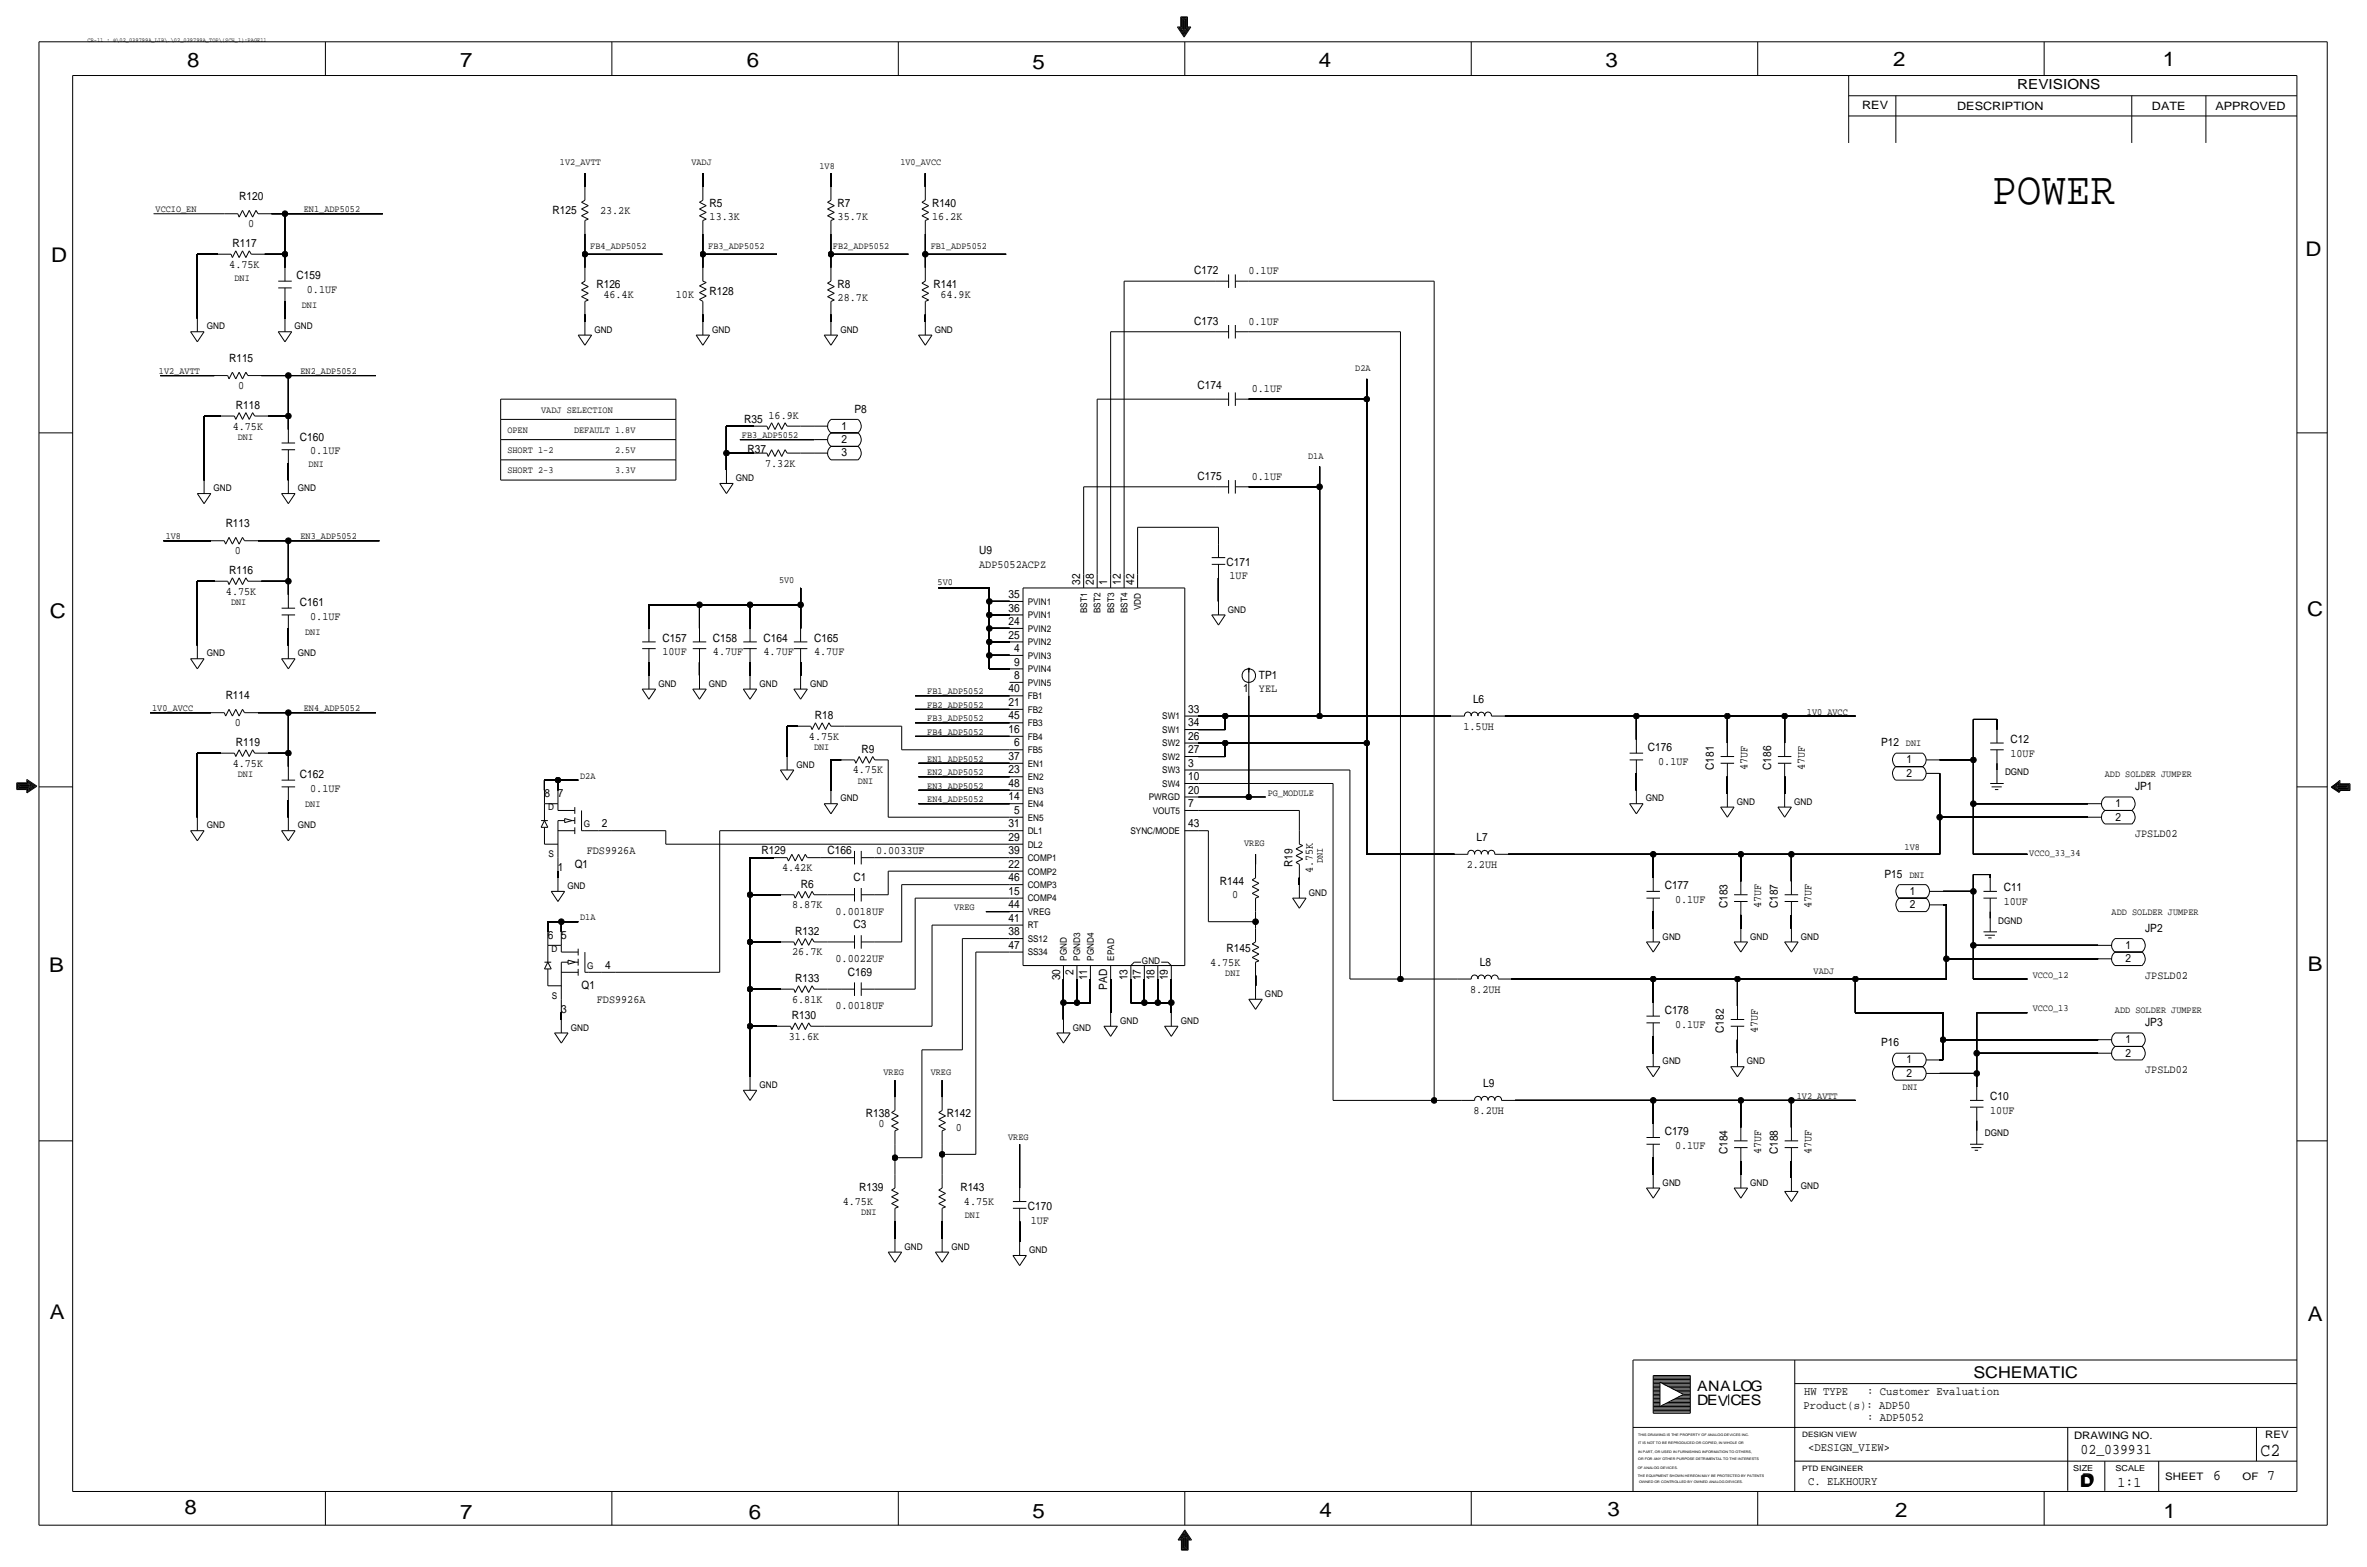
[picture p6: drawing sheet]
<svg xmlns="http://www.w3.org/2000/svg" width="892mm" height="590mm" viewBox="0 0 892 590" stroke-linecap="round" stroke-linejoin="round" font-family="sans-serif">
<defs><g id="words">
<text font-size="17.4" x="750.7" y="76.9">POWER</text>
<g font-size="7.6">
<text x="70.6" y="25.4">8</text>
<text x="173.4" y="25.4">7</text>
<text x="281.4" y="25.1">6</text>
<text x="389.1" y="26.2">5</text>
<text x="497" y="25.4">4</text>
<text x="605" y="25.1">3</text>
<text x="713.4" y="24.9">2</text>
<text x="815" y="24.9">1</text>
<text x="19.3" y="98.8">D</text>
<text x="868.9" y="96.5">D</text>
<text x="18.7" y="232.7">C</text>
<text x="869.4" y="232.2">C</text>
<text x="869.6" y="365.8">B</text>
<text x="18.5" y="366">B</text>
<text x="18.7" y="496.8">A</text>
<text x="869.6" y="497.6">A</text>
<text x="69.5" y="570.5">8</text>
<text x="173.4" y="572.3">7</text>
<text x="282.1" y="572.3">6</text>
<text x="389.1" y="571.8">5</text>
<text x="497.3" y="571.5">4</text>
<text x="605.7" y="571.2">3</text>
<text x="714.2" y="571.5">2</text>
<text x="815.3" y="572">1</text>
</g>
<text font-size="7" x="851.9" y="548.4">C2</text>
<g font-size="6.1">
<text x="743.7" y="518.9">SCHEMATIC</text>
<text x="783.8" y="560.3">D</text>
<text x="784.3" y="559.8">D</text>
</g>
<g font-size="5.6">
<text x="784" y="547.9">02_039931</text>
<text x="834.1" y="557.5">6</text>
<text x="854.4" y="557.5">7</text>
<text x="798" y="560.1">1:1</text>
</g>
<g font-size="5.4">
<text x="639.5" y="524.2">ANALOG</text>
<text x="639.5" y="529.3">DEVCES</text>
</g>
<text font-size="5.2" x="760.2" y="33.5">REVISIONS</text>
<g font-size="4.4">
<text x="679.9" y="525.5">HW TYPE</text>
<text x="703.6" y="525.5">: Customer Evaluation</text>
<text x="679.7" y="530.9">Product(s): ADP50</text>
<text x="703.6" y="535.2">: ADP5052</text>
<text x="681.4" y="546.6">&lt;DESIGN_VIEW&gt;</text>
<text x="681.4" y="559.3">C. ELKHOURY</text>
</g>
<g font-size="4.3">
<text x="701.8" y="41.1">REV</text>
<text x="737.6" y="41.4">DESCRIPTION</text>
<text x="811" y="41.4">DATE</text>
<text x="834.8" y="41.4">APPROVED</text>
<text x="90.1" y="75.4">R120</text>
<text x="267.4" y="78">R5</text>
<text x="315.7" y="78">R7</text>
<text x="351.2" y="78">R140</text>
<text x="208.2" y="80.5">R125</text>
<text x="226.1" y="80.5">23.2K</text>
<text x="267.4" y="83.1">13.3K</text>
<text x="315.7" y="83.1">35.7K</text>
<text x="351.2" y="83.1">16.2K</text>
<text x="93.5" y="85.6">0</text>
<text x="87.6" y="93.2">R117</text>
<text x="86.4" y="100.8">4.75K</text>
<text x="111.7" y="105.2">C159</text>
<text x="450" y="103.4">C172</text>
<text x="470.5" y="103.4">0.1UF</text>
<text x="115.6" y="110.2">0.1UF</text>
<text x="224.7" y="108.5">R126</text>
<text x="227.4" y="112.3">46.4K</text>
<text x="254.7" y="112.3">10K</text>
<text x="267.4" y="111">R128</text>
<text x="315.7" y="113.5">28.7K</text>
<text x="315.7" y="108.5">R8</text>
<text x="351.7" y="108.5">R141</text>
<text x="354.4" y="112.3">64.9K</text>
<text x="450" y="122.4">C173</text>
<text x="470.5" y="122.4">0.1UF</text>
<text x="86.3" y="136.4">R115</text>
<text x="89.7" y="146.6">0</text>
<text x="451.3" y="146.6">C174</text>
<text x="471.7" y="147.8">0.1UF</text>
<text x="88.9" y="154.2">R118</text>
<text x="322" y="155.4">P8</text>
<text x="87.7" y="161.8">4.75K</text>
<text x="280.4" y="159.3">R35</text>
<text x="289.6" y="158">16.9K</text>
<text x="317.1" y="161.8">1</text>
<text x="113" y="166.1">C160</text>
<text x="317.1" y="166.9">2</text>
<text x="116.9" y="171.2">0.1UF</text>
<text x="281.7" y="170.7">R37</text>
<text x="317.1" y="172">3</text>
<text x="288.3" y="175.8">7.32K</text>
<text x="451.3" y="180.8">C175</text>
<text x="471.7" y="180.8">0.1UF</text>
<text x="85" y="198.6">R113</text>
<text x="88.5" y="208.8">0</text>
<text x="369" y="208.8">U9</text>
<text x="369" y="213.9">ADP5052ACPZ</text>
<text x="462.2" y="213.1">C171</text>
<text x="86.3" y="216.4">R116</text>
<text x="407.1" y="220.2" transform="rotate(-90 407.1 220.2)">32</text>
<text x="412.2" y="220.2" transform="rotate(-90 412.2 220.2)">28</text>
<text x="417.3" y="220.2" transform="rotate(-90 417.3 220.2)">1</text>
<text x="422.4" y="220.2" transform="rotate(-90 422.4 220.2)">12</text>
<text x="427.4" y="220.2" transform="rotate(-90 427.4 220.2)">42</text>
<text x="463.4" y="218.2">1UF</text>
<text x="85.1" y="224">4.75K</text>
<text x="380" y="225.3">35</text>
<text x="113" y="228.3">C161</text>
<text x="116.9" y="233.4">0.1UF</text>
<text x="380" y="230.4">36</text>
<text x="380" y="235.5">24</text>
<text x="249.6" y="241.8">C157</text>
<text x="268.7" y="241.8">C158</text>
<text x="287.7" y="241.8">C164</text>
<text x="306.8" y="241.8">C165</text>
<text x="380" y="240.5">25</text>
<text x="382.1" y="245.6">4</text>
<text x="249.6" y="246.9">10UF</text>
<text x="268.7" y="246.9">4.7UF</text>
<text x="287.7" y="246.9">4.7UF</text>
<text x="306.8" y="246.9">4.7UF</text>
<text x="382.1" y="250.7">9</text>
<text x="382.1" y="255.8">8</text>
<text x="474.4" y="255.8">TP1</text>
<text x="85" y="263.4">R114</text>
<text x="380" y="260.9">40</text>
<text x="468.4" y="260.9">1</text>
<text x="474.4" y="260.9">YEL</text>
<text x="380" y="265.9">21</text>
<text x="447.8" y="268.5">33</text>
<text x="555.1" y="264.7">L6</text>
<text x="88.5" y="273.6">0</text>
<text x="307.1" y="271">R18</text>
<text x="380" y="271">45</text>
<text x="447.8" y="273.6">34</text>
<text x="551.5" y="274.8">1.5UH</text>
<text x="88.9" y="281.2">R119</text>
<text x="304.9" y="278.6">4.75K</text>
<text x="380" y="276.1">16</text>
<text x="382.1" y="281.2">6</text>
<text x="447.8" y="278.6">26</text>
<text x="708.9" y="281.2">P12</text>
<text x="757.6" y="279.9">C12</text>
<text x="324.7" y="283.7">R9</text>
<text x="380" y="286.3">37</text>
<text x="447.8" y="283.7">27</text>
<text x="621" y="283">C176</text>
<text x="718.5" y="287.5">1</text>
<text x="757.6" y="285">10UF</text>
<text x="87.7" y="288.8">4.75K</text>
<text x="113" y="293.1">C162</text>
<text x="321.4" y="291.3">4.75K</text>
<text x="380" y="291.3">23</text>
<text x="447.8" y="288.8">3</text>
<text x="447.8" y="293.9">10</text>
<text x="624.9" y="288">0.1UF</text>
<text x="645.9" y="290.1" transform="rotate(-90 645.9 290.1)">C181</text>
<text x="658.6" y="290.1" transform="rotate(-90 658.6 290.1)">47UF</text>
<text x="667.5" y="290.1" transform="rotate(-90 667.5 290.1)">C186</text>
<text x="680.2" y="290.1" transform="rotate(-90 680.2 290.1)">47UF</text>
<text x="718.5" y="292.6">2</text>
<text x="116.9" y="298.2">0.1UF</text>
<text x="380" y="296.4">48</text>
<text x="447.8" y="299">20</text>
<text x="804.6" y="297.7">JP1</text>
<text x="205.2" y="300.2">8 7</text>
<text x="380" y="301.5">14</text>
<text x="447.8" y="304">7</text>
<text x="797.2" y="304">1</text>
<text x="226.8" y="311.7">2</text>
<text x="380" y="311.7">31</text>
<text x="382.1" y="306.6">5</text>
<text x="447.8" y="311.7">43</text>
<text x="797.2" y="309.1">2</text>
<text x="380" y="316.7">29</text>
<text x="556.4" y="316.7">L7</text>
<text x="804.6" y="315.5">JPSLD02</text>
<text x="221.1" y="321.8">FDS9926A</text>
<text x="287" y="321.8">R129</text>
<text x="311.9" y="321.8">C166</text>
<text x="330.1" y="321.8">0.0033UF</text>
<text x="380" y="321.8">39</text>
<text x="210.3" y="328.2">1</text>
<text x="216.6" y="326.9">Q1</text>
<text x="294.7" y="328.2">4.42K</text>
<text x="380" y="326.9">22</text>
<text x="487.1" y="326.6" transform="rotate(-90 487.1 326.6)">R19</text>
<text x="494.7" y="328.8" transform="rotate(-90 494.7 328.8)">4.75K</text>
<text x="552.8" y="326.9">2.2UH</text>
<text x="301.8" y="334.5">R6</text>
<text x="321.6" y="332">C1</text>
<text x="380" y="332">46</text>
<text x="459.7" y="333.2">R144</text>
<text x="627.3" y="335">C177</text>
<text x="710.2" y="330.7">P15</text>
<text x="755.1" y="335.8">C11</text>
<text x="380" y="337.1">15</text>
<text x="464.4" y="338.3">0</text>
<text x="631.2" y="340.1">0.1UF</text>
<text x="719.7" y="337.1">1</text>
<text x="755.1" y="340.9">10UF</text>
<text x="298.5" y="342.1">8.87K</text>
<text x="314.9" y="344.7">0.0018UF</text>
<text x="380" y="347.2">41</text>
<text x="380" y="342.1">44</text>
<text x="651" y="342.1" transform="rotate(-90 651 342.1)">C183</text>
<text x="663.7" y="342.2" transform="rotate(-90 663.7 342.2)">47UF</text>
<text x="670" y="342.1" transform="rotate(-90 670 342.1)">C187</text>
<text x="682.7" y="342.2" transform="rotate(-90 682.7 342.2)">47UF</text>
<text x="719.7" y="342.1">2</text>
<text x="206.5" y="353.6">6 5</text>
<text x="299.7" y="352.3">R132</text>
<text x="321.6" y="349.8">C3</text>
<text x="380" y="352.3">38</text>
<text x="808.4" y="351">JP2</text>
<text x="298.5" y="359.9">26.7K</text>
<text x="380" y="357.4">47</text>
<text x="462.2" y="358.6">R145</text>
<text x="801" y="357.4">1</text>
<text x="228" y="365">4</text>
<text x="314.9" y="362.5">0.0022UF</text>
<text x="456" y="363.7">4.75K</text>
<text x="557.6" y="363.7">L8</text>
<text x="801" y="362.5">2</text>
<text x="299.7" y="370.1">R133</text>
<text x="319.5" y="367.5">C169</text>
<text x="399.5" y="369.2" transform="rotate(-90 399.5 369.2)">30</text>
<text x="404.6" y="367.1" transform="rotate(-90 404.6 367.1)">2</text>
<text x="409.7" y="369.2" transform="rotate(-90 409.7 369.2)">11</text>
<text x="424.9" y="369.2" transform="rotate(-90 424.9 369.2)">13</text>
<text x="430" y="369.2" transform="rotate(-90 430 369.2)">17</text>
<text x="435.1" y="369.2" transform="rotate(-90 435.1 369.2)">18</text>
<text x="440.1" y="369.2" transform="rotate(-90 440.1 369.2)">19</text>
<text x="808.4" y="368.8">JPSLD02</text>
<text x="219.1" y="372.6">Q1</text>
<text x="224.9" y="377.7">FDS9926A</text>
<text x="298.5" y="377.7">6.81K</text>
<text x="417.3" y="372.9" transform="rotate(-90 417.3 372.9)">PAD</text>
<text x="554" y="373.9">8.2UH</text>
<text x="211.5" y="381.5">3</text>
<text x="314.9" y="380.2">0.0018UF</text>
<text x="627.3" y="382">C178</text>
<text x="298.4" y="384">R130</text>
<text x="631.2" y="387.1">0.1UF</text>
<text x="649.7" y="389.1" transform="rotate(-90 649.7 389.1)">C182</text>
<text x="662.4" y="389.1" transform="rotate(-90 662.4 389.1)">47UF</text>
<text x="808.4" y="386.6">JP3</text>
<text x="297.2" y="391.7">31.6K</text>
<text x="708.9" y="394.2">P16</text>
<text x="801" y="392.9">1</text>
<text x="718.5" y="400.6">1</text>
<text x="801" y="398">2</text>
<text x="718.5" y="405.6">2</text>
<text x="808.4" y="404.4">JPSLD02</text>
<text x="558.9" y="409.4">L9</text>
<text x="555.3" y="419.6">8.2UH</text>
<text x="750" y="419.6">10UF</text>
<text x="750" y="414.5">C10</text>
<text x="326.3" y="420.9">R138</text>
<text x="331" y="424.7">0</text>
<text x="356.8" y="420.9">R142</text>
<text x="360.2" y="426">0</text>
<text x="627.3" y="427.7">C179</text>
<text x="631.2" y="432.8">0.1UF</text>
<text x="651" y="434.8" transform="rotate(-90 651 434.8)">C184</text>
<text x="663.7" y="434.9" transform="rotate(-90 663.7 434.9)">47UF</text>
<text x="670" y="434.8" transform="rotate(-90 670 434.8)">C188</text>
<text x="682.7" y="434.9" transform="rotate(-90 682.7 434.9)">47UF</text>
<text x="323.8" y="448.8">R139</text>
<text x="361.9" y="448.8">R143</text>
<text x="317.6" y="453.9">4.75K</text>
<text x="363.3" y="453.9">4.75K</text>
<text x="387.3" y="455.9">C170</text>
<text x="388.4" y="461">1UF</text>
</g>
<g font-size="3.9">
<text x="781.6" y="542.1">DRAWING NO.</text>
<text x="853.6" y="541.8">REV</text>
<text x="816" y="557.4">SHEET</text>
<text x="845.1" y="557.5">OF</text>
</g>
<g font-size="3.6">
<text x="211" y="62.2">1V2_AVTT</text>
<text x="260.6" y="62.2">VADJ</text>
<text x="308.8" y="63.5">1V8</text>
<text x="339.3" y="62.2">1V0_AVCC</text>
<text x="58.6" y="80">VCCIO_EN</text>
<text x="114.5" y="80">EN1_ADP5052</text>
<text x="222.5" y="94">FB4_ADP5052</text>
<text x="266.9" y="94">FB3_ADP5052</text>
<text x="313.9" y="94">FB2_ADP5052</text>
<text x="350.7" y="94">FB1_ADP5052</text>
<text x="88.3" y="105.9">DNI</text>
<text x="113.7" y="116.1">DNI</text>
<text x="59.9" y="141">1V2_AVTT</text>
<text x="113.2" y="141">EN2_ADP5052</text>
<text x="510.7" y="139.7">D2A</text>
<text x="203.9" y="155.4">VADJ SELECTION</text>
<text x="89.6" y="165.6">DNI</text>
<text x="191.2" y="163.1">OPEN</text>
<text x="216.3" y="163.1">DEFAULT 1.8V</text>
<text x="279.6" y="165.1">FB3_ADP5052</text>
<text x="191.2" y="170.7">SHORT 1-2</text>
<text x="231.8" y="170.7">2.5V</text>
<text x="493" y="172.7">D1A</text>
<text x="116.3" y="175.8">DNI</text>
<text x="191.2" y="178.3">SHORT 2-3</text>
<text x="231.8" y="178.3">3.3V</text>
<text x="62.4" y="203.2">1V8</text>
<text x="113.2" y="203.2">EN3_ADP5052</text>
<text x="293.6" y="219.7">5V0</text>
<text x="353.3" y="220.2">5V0</text>
<text x="87.1" y="227.8">DNI</text>
<text x="115" y="239.3">DNI</text>
<text x="349.5" y="261.6">FB1_ADP5052</text>
<text x="57.4" y="268">1V0_AVCC</text>
<text x="114.5" y="268">EN4_ADP5052</text>
<text x="349.5" y="266.7">FB2_ADP5052</text>
<text x="680.9" y="269.2">1V0_AVCC</text>
<text x="349.5" y="271.8">FB3_ADP5052</text>
<text x="349.5" y="276.9">FB4_ADP5052</text>
<text x="718.3" y="281.2">DNI</text>
<text x="306.8" y="282.4">DNI</text>
<text x="349.5" y="287">EN1_ADP5052</text>
<text x="89.6" y="292.6">DNI</text>
<text x="218.6" y="293.4">D2A</text>
<text x="349.5" y="292.1">EN2_ADP5052</text>
<text x="793.2" y="292.6">ADD SOLDER JUMPER</text>
<text x="323.3" y="295.1">DNI</text>
<text x="349.5" y="297.2">EN3_ADP5052</text>
<text x="477.7" y="299.7">PG_MODULE</text>
<text x="115" y="304">DNI</text>
<text x="349.5" y="302.3">EN4_ADP5052</text>
<text x="468.8" y="318.8">VREG</text>
<text x="717.8" y="320">1V8</text>
<text x="764.7" y="322.6">VCCO_33_34</text>
<text x="498.6" y="325.1" transform="rotate(-90 498.6 325.1)">DNI</text>
<text x="719.5" y="330.7">DNI</text>
<text x="218.6" y="346.7">D1A</text>
<text x="359.6" y="342.9">VREG</text>
<text x="795.7" y="344.7">ADD SOLDER JUMPER</text>
<text x="461.7" y="367.5">DNI</text>
<text x="683.5" y="367">VADJ</text>
<text x="766" y="368.3">VCCO_12</text>
<text x="766" y="381">VCCO_13</text>
<text x="797" y="381.5">ADD SOLDER JUMPER</text>
<text x="332.9" y="405.1">VREG</text>
<text x="350.7" y="405.1">VREG</text>
<text x="717" y="410.7">DNI</text>
<text x="677.1" y="414">1V2_AVTT</text>
<text x="379.9" y="429.3">VREG</text>
<text x="324.6" y="457.7">DNI</text>
<text x="363.6" y="459">DNI</text>
</g>
<g font-size="3.5">
<text x="77.9" y="124.1">GND</text>
<text x="110.9" y="124.1">GND</text>
<text x="224" y="125.4">GND</text>
<text x="268.4" y="125.4">GND</text>
<text x="316.7" y="125.4">GND</text>
<text x="352.2" y="125.4">GND</text>
<text x="80.5" y="185.1">GND</text>
<text x="112.2" y="185.1">GND</text>
<text x="277.3" y="181.3">GND</text>
<text x="387.3" y="227.8">PVIN1</text>
<text x="387.3" y="232.9">PVIN1</text>
<text x="409.7" y="231" transform="rotate(-90 409.7 231)">BST1</text>
<text x="414.7" y="231" transform="rotate(-90 414.7 231)">BST2</text>
<text x="419.8" y="231" transform="rotate(-90 419.8 231)">BST3</text>
<text x="424.9" y="231" transform="rotate(-90 424.9 231)">BST4</text>
<text x="430" y="229.8" transform="rotate(-90 430 229.8)">VDD</text>
<text x="462.7" y="230.8">GND</text>
<text x="387.3" y="238">PVIN2</text>
<text x="387.3" y="243.1">PVIN2</text>
<text x="77.9" y="247.3">GND</text>
<text x="112.2" y="247.3">GND</text>
<text x="387.3" y="248.2">PVIN3</text>
<text x="387.3" y="253.2">PVIN4</text>
<text x="248.1" y="258.7">GND</text>
<text x="267.2" y="258.7">GND</text>
<text x="286.2" y="258.7">GND</text>
<text x="305.3" y="258.7">GND</text>
<text x="387.3" y="258.3">PVIN5</text>
<text x="387.3" y="263.4">FB1</text>
<text x="387.3" y="268.5">FB2</text>
<text x="387.3" y="273.6">FB3</text>
<text x="438" y="271">SW1</text>
<text x="387.3" y="278.6">FB4</text>
<text x="438" y="281.2">SW2</text>
<text x="438" y="276.1">SW1</text>
<text x="387.3" y="283.7">FB5</text>
<text x="438" y="286.3">SW2</text>
<text x="300.2" y="289.2">GND</text>
<text x="387.3" y="293.9">EN2</text>
<text x="387.3" y="288.8">EN1</text>
<text x="438" y="291.3">SW3</text>
<text x="755.6" y="292.1">DGND</text>
<text x="387.3" y="299">EN3</text>
<text x="438" y="296.4">SW4</text>
<text x="206.6" y="305.3">D</text>
<text x="316.7" y="301.9">GND</text>
<text x="387.3" y="304">EN4</text>
<text x="432.9" y="301.5">PWRGD</text>
<text x="620.2" y="301.9">GND</text>
<text x="654.5" y="303.2">GND</text>
<text x="676.1" y="303.2">GND</text>
<text x="220" y="311.7">G</text>
<text x="387.3" y="309.1">EN5</text>
<text x="434.4" y="306.6">VOUT5</text>
<text x="77.9" y="312.1">GND</text>
<text x="112.2" y="312.1">GND</text>
<text x="387.3" y="314.2">DL1</text>
<text x="426" y="314.2">SYNC/MODE</text>
<text x="206.7" y="322.8">S</text>
<text x="387.3" y="319.3">DL2</text>
<text x="387.3" y="329.4">COMP2</text>
<text x="387.3" y="324.4">COMP1</text>
<text x="213.8" y="334.9">GND</text>
<text x="387.3" y="334.5">COMP3</text>
<text x="387.3" y="339.6">COMP4</text>
<text x="493.2" y="337.5">GND</text>
<text x="387.3" y="344.7">VREG</text>
<text x="753.1" y="348">DGND</text>
<text x="387.3" y="349.8">RT</text>
<text x="626.6" y="354">GND</text>
<text x="659.6" y="354">GND</text>
<text x="678.6" y="354">GND</text>
<text x="207.9" y="358.6">D</text>
<text x="387.3" y="359.9">SS34</text>
<text x="387.3" y="354.8">SS12</text>
<text x="221.3" y="365">G</text>
<text x="402" y="361.9" transform="rotate(-90 402 361.9)">PGND</text>
<text x="407.1" y="361.9" transform="rotate(-90 407.1 361.9)">PGND3</text>
<text x="412.2" y="362" transform="rotate(-90 412.2 362)">PGND4</text>
<text x="419.8" y="361.9" transform="rotate(-90 419.8 361.9)">EPAD</text>
<text x="430.4" y="363.2">GND</text>
<text x="208" y="376.2">S</text>
<text x="476.7" y="375.6">GND</text>
<text x="215.1" y="388.3">GND</text>
<text x="404.3" y="388.3">GND</text>
<text x="422.1" y="385.7">GND</text>
<text x="445" y="385.7">GND</text>
<text x="626.6" y="401">GND</text>
<text x="658.3" y="401">GND</text>
<text x="286.2" y="409.9">GND</text>
<text x="748" y="428">DGND</text>
<text x="626.6" y="446.7">GND</text>
<text x="659.6" y="446.7">GND</text>
<text x="678.6" y="448">GND</text>
<text x="340.8" y="470.8">GND</text>
<text x="358.6" y="470.8">GND</text>
<text x="387.8" y="472.1">GND</text>
</g>
<g font-size="3.1">
<text x="781.3" y="554">SIZE</text>
<text x="797.3" y="554">SCALE</text>
</g>
<g font-size="2.8">
<text x="679.1" y="541.3">DESIGN VIEW</text>
<text x="679.1" y="554">PTD ENGINEER</text>
</g>
<text font-size="2.3" x="33" y="15.7">CR-11 : @\02_039799A_LIB\.\02_039799A_TOP\(SCH_1):PAGE11</text>
<g font-size="1.3">
<text x="617.3" y="541.1">THIS DRAWING IS THE PROPERTY OF ANALOG DEVICES INC.</text>
<text x="617.3" y="543.9">IT IS NOT TO BE REPRODUCED OR COPIED, IN WHOLE OR</text>
<text x="617.3" y="547.2">IN PART, OR USED IN FURNISHING INFORMATION TO OTHERS,</text>
<text x="617.3" y="550">OR FOR ANY OTHER PURPOSE DETRIMENTAL TO THE INTERESTS</text>
<text x="617.2" y="556.3">THE EQUIPMENT SHOWN HEREON MAY BE PROTECTED BY PATENTS</text>
<text x="617.2" y="553.2">OF ANALOG DEVICES.</text>
<text x="617.7" y="558.8">OWNED OR CONTROLLED BY OWNED ANALOG DEVICES.</text>
</g>
</g></defs>
<!-- layer: Nets -->
<g fill="none" stroke="#000" stroke-width=".38">
<path d="M220.4 65.3v5.1zM264.9 65.3v5.1zM313.1 65.3v5.1zM348.7 65.3v5.1zM57.9 80.5h26.6zM74.4 95.8v24.1zM74.4 95.8h7.6zM99.8 95.8h7.6zM102.3 80.5h5.1zM107.4 95.8v5zM107.4 80.5v15.3zM107.4 80.5h36.8z"/>
<path d="M220.4 95.8v5zM220.4 88.1v7.7zM220.4 95.8h29.2zM264.9 95.8v5zM264.9 88.1v7.7zM264.9 95.8h27.9zM313.1 95.8v5zM313.1 88.1v7.7zM313.1 95.8h29.2zM348.7 95.8v5zM348.7 88.1v7.7zM348.7 95.8h30.5z"/>
<path d="M107.4 113.5v6.4zM220.4 118.6v2.6zM264.9 118.6v2.6zM313.1 118.6v2.6zM348.7 118.6v2.6zM423.6 105.9v110.5zM423.6 105.9h34.3zM470.6 105.9h69.9zM540.5 105.9v308.6zM418.5 125v91.4zM418.5 125h39.4zM470.6 125h57.2z"/>
<path d="M527.8 125v243.8zM60.4 141.5h20.3zM76.9 156.7v24.1zM76.9 156.7h6.4zM98.5 141.5h10.2zM101 156.7h7.7zM108.7 156.7v5.1zM108.7 141.5v15.2zM108.7 141.5h33zM188.7 158v7.6zM188.7 150.4v7.6zM188.7 150.4h66z"/>
<path d="M188.7 158h66zM254.7 158v7.6zM254.7 150.4v7.6zM413.5 150.4v66zM413.5 150.4h44.4zM470.6 150.4h44.5zM515.1 150.4v129.5zM515.1 142.7v7.7zM108.7 174.5v6.3zM188.7 173.2v7.6zM188.7 165.6v7.6zM188.7 173.2h66z"/>
<path d="M188.7 165.6h66zM254.7 173.2v7.6zM254.7 165.6v7.6zM273.8 170.7v6.3zM273.8 170.7h10.1zM273.8 160.5v10.2zM273.8 160.5h10.1zM278.8 165.6h28zM301.7 160.5h5.1zM301.7 170.7h5.1zM497.3 175.8v7.6zM188.7 180.8h66z"/>
<path d="M408.4 183.4v33zM408.4 183.4h49.5zM428.7 198.6v17.8zM428.7 198.6h30.5zM459.2 198.6v6.4zM470.6 183.4h26.7zM497.3 183.4v86.3zM61.7 203.7h17.8zM74.4 218.9v24.2zM74.4 218.9h6.3zM97.2 203.7h11.5zM98.5 218.9h10.2z"/>
<path d="M108.7 218.9v5.1zM108.7 203.7v15.2zM108.7 203.7h34.3zM459.2 217.7v8.9zM108.7 236.7v6.4zM244.6 227.8v8.9zM244.6 227.8h19zM263.6 227.8v8.9zM263.6 227.8h19.1zM282.7 227.8v8.9zM282.7 227.8h19zM301.7 227.8v8.9z"/>
<path d="M301.7 221.5v6.3zM353.8 221.5h19zM372.8 236.7v5.1zM372.8 236.7h7.6zM372.8 231.6v5.1zM372.8 231.6h7.6zM372.8 226.6v5zM372.8 226.6h7.6zM372.8 221.5v5.1zM244.6 249.4v5.1zM263.6 249.4v5.1zM282.7 249.4v5.1z"/>
<path d="M301.7 249.4v5.1zM372.8 252h7.6zM372.8 246.9v5.1zM372.8 246.9h7.6zM372.8 241.8v5.1zM372.8 241.8h7.6zM56.6 268.5h22.9zM97.2 268.5h11.5zM108.7 268.5v15.2zM108.7 268.5h33zM296.6 273.6v11.4zM296.6 273.6h3.8z"/>
<path d="M318.2 273.6h21.6zM339.8 273.6v8.8zM344.9 267.2h35.5zM344.9 272.3h35.5zM344.9 262.1h35.5zM344.9 277.4h35.5zM451.6 279.9h10.1zM451.6 274.8h10.1zM451.6 269.7h10.1zM461.7 279.9v5.1zM461.7 279.9h53.4zM461.7 269.7v5.1z"/>
<path d="M461.7 269.7h35.6zM470.6 262.1v38.1zM497.3 269.7h49.5zM515.1 279.9v41.9zM567.1 269.7h49.6zM616.7 269.7v8.9zM616.7 269.7h34.3zM651 269.7v10.2zM651 269.7h21.5zM672.5 269.7v10.2zM672.5 269.7h26.7zM743.7 271h8.9z"/>
<path d="M743.7 271v15.3zM752.6 271v3.8zM74.4 283.7v24.1zM74.4 283.7h8.9zM101 283.7h7.7zM108.7 283.7v5.1zM205.2 293.9v3.8zM205.2 293.9h5.1zM210.3 293.9h7.6zM210.3 293.9v3.8zM313.1 286.3v11.4zM313.1 286.3h3.8z"/>
<path d="M334.7 286.3v21.5zM339.8 282.4h40.6zM346.2 287.5h34.2zM346.2 297.7h34.2zM346.2 292.6h34.2zM451.6 290.1h57.1zM451.6 285h10.1zM451.6 295.1h50.8zM502.4 295.1v119.4zM508.7 290.1v78.7zM616.7 291.3v6.4zM651 292.6v6.4z"/>
<path d="M672.5 292.6v6.4zM731 286.3h12.7zM731 291.3v16.5zM743.7 286.3v16.5zM752.6 287.5v2.6zM108.7 301.5v6.3zM230.6 312.9h20.3zM250.9 312.9v5.1zM250.9 318h129.5zM271.2 312.9v53.4zM271.2 312.9h109.2zM334.7 307.8h45.7z"/>
<path d="M346.2 302.8h34.2zM451.6 305.3h38.1zM451.6 312.9h3.8zM451.6 300.2h19zM455.4 312.9v34.3zM470.6 300.2h6.4zM489.7 305.3v7.6zM731 307.8h55.8zM731 307.8v14zM743.7 302.8h43.1zM743.7 302.8v19zM210.3 328.2v2.5z"/>
<path d="M282.7 323.1h8.8zM282.7 323.1v14zM282.7 337.1h11.4zM282.7 337.1v17.7zM309.3 323.1h7.6zM311.9 337.1h5zM329.6 323.1h50.8zM329.6 337.1h5.1zM334.7 328.2v8.9zM334.7 328.2h45.7zM339.8 333.2v21.6zM339.8 333.2h40.6z"/>
<path d="M344.9 338.3v34.3zM344.9 338.3h35.5zM473.2 321.8v3.8zM489.7 330.7v2.5zM515.1 321.8h33zM568.4 321.8h54.6zM623 321.8v8.9zM623 321.8h33zM656 321.8v10.2zM656 321.8h19.1zM675.1 321.8v10.2zM675.1 321.8h55.9z"/>
<path d="M732.2 335.8h11.5zM743.7 329.4h6.3zM743.7 329.4v6.4zM743.7 335.8v20.3zM743.7 321.8h20.3zM750 329.4v1.3zM206.5 347.2v3.8zM206.5 347.2h5zM211.5 347.2h6.4zM211.5 347.2v3.8zM282.7 354.8h11.4zM282.7 354.8v17.8z"/>
<path d="M311.9 354.8h5zM329.6 354.8h10.2zM351.2 348.5v38.1zM351.2 348.5h29.2zM362.7 353.6v41.9zM362.7 353.6h17.7zM367.7 358.6v76.2zM367.7 358.6h12.7zM371.6 343.4h8.8zM455.4 347.2h17.8zM473.2 347.2v2.6zM473.2 343.4v3.8z"/>
<path d="M623 343.4v6.4zM656 344.7v5.1zM675.1 344.7v5.1zM732.2 340.9h1.3zM733.5 340.9v20.3zM743.7 356.1v12.7zM743.7 356.1h47zM750 343.4v2.5zM231.9 366.3h39.3zM282.7 372.6v14zM282.7 372.6h11.4zM311.9 372.6h5z"/>
<path d="M329.6 372.6h15.3zM400.8 377.7v6.3zM400.8 368.8v8.9zM400.8 377.7h5zM405.8 377.7h5.1zM405.8 368.8v8.9zM410.9 368.8v8.9zM418.5 368.8v12.7zM426.2 368.8v8.9zM426.2 377.7h5zM431.2 368.8v8.9zM431.2 377.7h5.1z"/>
<path d="M436.3 377.7h5.1zM436.3 368.8v8.9zM441.4 377.7v3.8zM441.4 368.8v8.9zM473.2 367.5v3.8zM508.7 368.8h19.1zM527.8 368.8h21.6zM569.7 368.8h53.3zM623 368.8v8.9zM623 368.8h31.8zM654.8 368.8v10.2zM654.8 368.8h44.4z"/>
<path d="M699.2 368.8v12.7zM699.2 368.8h34.3zM733.5 361.2h57.2zM733.5 361.2v7.6zM743.7 368.8h20.3zM211.5 381.5v2.5zM282.7 386.6v19zM282.7 386.6h10.1zM310.6 386.6h40.6zM347.4 395.5v40.6zM347.4 395.5h15.3zM623 390.4v6.3z"/>
<path d="M654.8 391.7v5zM699.2 381.5h33zM731 399.3h1.2zM732.2 391.7v7.6zM732.2 391.7h58.5zM732.2 381.5v10.2zM744.9 396.7v7.7zM744.9 396.7h45.8zM744.9 381.5v15.2zM744.9 381.5h19.1zM337.3 406.9v6.4zM355 406.9v6.4z"/>
<path d="M502.4 414.5h38.1zM540.5 414.5h10.1zM570.9 414.5h52.1zM623 414.5v8.9zM623 414.5h33zM656 414.5v10.2zM656 414.5h19.1zM675.1 414.5v10.2zM675.1 414.5h24.1zM731 404.4h13.9zM744.9 404.4v5zM337.3 436.1v6.4z"/>
<path d="M337.3 431v5.1zM337.3 436.1h10.1zM355 434.8v7.7zM355 431v3.8zM355 434.8h12.7zM384.3 431v16.5zM623 436.1v6.4zM656 437.4v5.1zM675.1 437.4v6.3zM744.9 422.1v3.9zM337.3 460.2v6.4zM355 460.2v6.4z"/>
<path d="M384.3 460.2v7.7z"/>
</g>
<g fill="#000" stroke="#000" stroke-width=".38">
<circle cx="107.4" cy="95.8" r="1.07"/>
<circle cx="107.4" cy="80.5" r="1.07"/>
<circle cx="220.4" cy="95.8" r="1.07"/>
<circle cx="264.9" cy="95.8" r="1.07"/>
<circle cx="313.1" cy="95.8" r="1.07"/>
<circle cx="348.7" cy="95.8" r="1.07"/>
<circle cx="108.7" cy="156.7" r="1.07"/>
<circle cx="108.7" cy="141.5" r="1.07"/>
<circle cx="515.1" cy="150.4" r="1.07"/>
<circle cx="273.8" cy="170.7" r="1.07"/>
<circle cx="497.3" cy="183.4" r="1.07"/>
<circle cx="108.7" cy="218.9" r="1.07"/>
<circle cx="108.7" cy="203.7" r="1.07"/>
<circle cx="263.6" cy="227.8" r="1.07"/>
<circle cx="282.7" cy="227.8" r="1.07"/>
<circle cx="301.7" cy="227.8" r="1.07"/>
<circle cx="372.8" cy="226.6" r="1.07"/>
<circle cx="372.8" cy="231.6" r="1.07"/>
<circle cx="372.8" cy="236.7" r="1.07"/>
<circle cx="372.8" cy="241.8" r="1.07"/>
<circle cx="372.8" cy="246.9" r="1.07"/>
<circle cx="108.7" cy="268.5" r="1.07"/>
<circle cx="461.7" cy="269.7" r="1.07"/>
<circle cx="461.7" cy="279.9" r="1.07"/>
<circle cx="497.3" cy="269.7" r="1.07"/>
<circle cx="515.1" cy="279.9" r="1.07"/>
<circle cx="616.7" cy="269.7" r="1.07"/>
<circle cx="651" cy="269.7" r="1.07"/>
<circle cx="672.5" cy="269.7" r="1.07"/>
<circle cx="108.7" cy="283.7" r="1.07"/>
<circle cx="210.3" cy="293.9" r="1.07"/>
<circle cx="743.7" cy="286.3" r="1.07"/>
<circle cx="470.6" cy="300.2" r="1.07"/>
<circle cx="731" cy="307.8" r="1.07"/>
<circle cx="743.7" cy="302.8" r="1.07"/>
<circle cx="282.7" cy="337.1" r="1.07"/>
<circle cx="623" cy="321.8" r="1.07"/>
<circle cx="656" cy="321.8" r="1.07"/>
<circle cx="675.1" cy="321.8" r="1.07"/>
<circle cx="743.7" cy="335.8" r="1.07"/>
<circle cx="211.5" cy="347.2" r="1.07"/>
<circle cx="282.7" cy="354.8" r="1.07"/>
<circle cx="473.2" cy="347.2" r="1.07"/>
<circle cx="743.7" cy="356.1" r="1.07"/>
<circle cx="282.7" cy="372.6" r="1.07"/>
<circle cx="400.8" cy="377.7" r="1.07"/>
<circle cx="405.8" cy="377.7" r="1.07"/>
<circle cx="431.2" cy="377.7" r="1.07"/>
<circle cx="436.3" cy="377.7" r="1.07"/>
<circle cx="441.4" cy="377.7" r="1.07"/>
<circle cx="527.8" cy="368.8" r="1.07"/>
<circle cx="623" cy="368.8" r="1.07"/>
<circle cx="654.8" cy="368.8" r="1.07"/>
<circle cx="699.2" cy="368.8" r="1.07"/>
<circle cx="733.5" cy="361.2" r="1.07"/>
<circle cx="282.7" cy="386.6" r="1.07"/>
<circle cx="732.2" cy="391.7" r="1.07"/>
<circle cx="744.9" cy="396.7" r="1.07"/>
<circle cx="540.5" cy="414.5" r="1.07"/>
<circle cx="623" cy="414.5" r="1.07"/>
<circle cx="656" cy="414.5" r="1.07"/>
<circle cx="675.1" cy="414.5" r="1.07"/>
<circle cx="744.9" cy="404.4" r="1.07"/>
<circle cx="337.3" cy="436.1" r="1.07"/>
<circle cx="355" cy="434.8" r="1.07"/>
</g>
<!-- layer: Components -->
<g fill="none" stroke="#000" stroke-width=".38">
<path d="M91.4 79.2l1.3 2.6zM91.4 79.2l-1.3 2.6zM93.9 79.2l1.3 2.6zM93.9 79.2l-1.2 2.6zM96.5 79.2l.7 1.3zM96.5 79.2l-1.3 2.6zM219.2 76.2l1.2-.8zM219.2 76.2l2.5 1.3zM219.2 78.7l2.5-1.2zM219.2 78.7l2.5 1.3zM220.4 70.4v5zM263.6 76.2l1.3-.8z"/>
<path d="M263.6 76.2l2.5 1.3zM263.6 78.7l2.5-1.2zM263.6 78.7l2.5 1.3zM264.9 70.4v5zM311.9 76.2l1.2-.8zM311.9 76.2l2.5 1.3zM311.9 78.7l2.5-1.2zM311.9 78.7l2.5 1.3zM313.1 70.4v5zM347.4 76.2l1.3-.8zM347.4 76.2l2.6 1.3zM347.4 78.7l2.6-1.2z"/>
<path d="M347.4 78.7l2.6 1.3zM348.7 70.4v5zM82 95.8h5.1zM84.5 80.5h5.1zM87.1 95.8l.5 1.2zM88.8 94.5l1.3 2.5zM88.8 94.5l-1.2 2.5zM89.6 80.5l.5 1.3zM91.4 94.5l1.3 2.5zM91.4 94.5l-1.3 2.5zM93.9 94.5l.8 1.3zM93.9 94.5l-1.2 2.5z"/>
<path d="M94.7 95.8h5.1zM97.2 80.5h5.1zM219.2 81.3l2.5-1.3zM219.2 81.3l2.5 1.2zM220.4 83.1v5zM220.4 83.1l1.3-.6zM263.6 81.3l2.5-1.3zM263.6 81.3l2.5 1.2zM264.9 83.1v5zM264.9 83.1l1.2-.6zM311.9 81.3l2.5-1.3zM311.9 81.3l2.5 1.2z"/>
<path d="M313.1 83.1v5zM313.1 83.1l1.3-.6zM347.4 81.3l2.6-1.3zM347.4 81.3l2.6 1.2zM348.7 83.1v5zM348.7 83.1l1.3-.6zM74.4 119.9v5.1zM104.9 108.5h5zM104.9 105.9h5zM107.4 119.9v5.1zM107.4 108.5v5zM107.4 100.8v5.1z"/>
<path d="M219.2 106.7l1.2-.8zM219.2 106.7l2.5 1.2zM219.2 109.2l2.5-1.3zM219.2 109.2l2.5 1.3zM219.2 111.8l2.5-1.3zM219.2 111.8l2.5 1.2zM220.4 100.8v5.1zM220.4 113.5v5.1zM220.4 113.5l1.3-.5zM263.6 112.8l1.3 .7zM263.6 112.8l2.5-1.3zM263.6 110.2l2.5 1.3z"/>
<path d="M263.6 110.2l2.5-1.2zM263.6 107.7l2.5 1.3zM263.6 107.7l2.5-1.3zM264.9 100.8v5.1zM264.9 113.5v5.1zM264.9 105.9l1.2 .5zM311.9 106.7l1.2-.8zM311.9 106.7l2.5 1.2zM311.9 109.2l2.5-1.3zM311.9 109.2l2.5 1.3zM311.9 111.8l2.5-1.3zM311.9 111.8l2.5 1.2z"/>
<path d="M313.1 113.5v5.1zM313.1 100.8v5.1zM313.1 113.5l1.3-.5zM347.4 106.7l1.3-.8zM347.4 106.7l2.6 1.2zM347.4 109.2l2.6-1.3zM347.4 109.2l2.6 1.3zM347.4 111.8l2.6-1.3zM347.4 111.8l2.6 1.2zM348.7 100.8v5.1zM348.7 113.5v5.1zM348.7 113.5l1.3-.5z"/>
<path d="M457.9 105.9h5.1zM463 103.4v5.1zM465.5 105.9h5.1zM465.5 103.4v5.1zM71.8 125l2.6 3.8zM71.8 125h5.1zM76.9 125l-2.5 3.8zM104.9 125l2.5 3.8zM104.9 125h5zM109.9 125l-2.5 3.8zM217.9 126.2l2.5 3.8zM217.9 126.2h5.1z"/>
<path d="M220.4 121.2v5zM223 126.2l-2.6 3.8zM262.3 126.2l2.6 3.8zM262.3 126.2h5.1zM264.9 121.2v5zM267.4 126.2l-2.5 3.8zM310.6 126.2l2.5 3.8zM310.6 126.2h5.1zM313.1 121.2v5zM315.7 126.2l-2.6 3.8zM346.2 126.2l2.5 3.8zM346.2 126.2h5z"/>
<path d="M348.7 121.2v5zM351.2 126.2l-2.5 3.8zM457.9 125h5.1zM463 122.4v5.1zM465.5 125h5.1zM465.5 122.4v5.1zM80.7 141.5h5.1zM83.3 156.7h5zM85.8 141.5l.5 1.2zM87.6 140.2l1.2 2.5zM87.6 140.2l-1.3 2.5zM88.3 156.7l.5 1.3z"/>
<path d="M90.1 155.4l1.3 2.6zM90.1 155.4l-1.3 2.6zM90.1 140.2l1.3 2.5zM90.1 140.2l-1.3 2.5zM92.7 155.4l1.2 2.6zM92.7 155.4l-1.3 2.6zM92.7 140.2l.7 1.3zM92.7 140.2l-1.3 2.5zM93.4 141.5h5.1zM95.2 155.4l.8 1.3zM95.2 155.4l-1.3 2.6zM96 156.7h5z"/>
<path d="M290.8 159.3l1.2 2.5zM290.8 159.3l-1.3 2.5zM293.3 159.3l1.3 2.5zM293.3 159.3l-1.3 2.5zM295.9 159.3l.7 1.2zM295.9 159.3l-1.3 2.5zM313.1 158h10.2zM313.1 158a3.2 3.2 0 0 0 0 5.1 3.3 3.3 0 0 0-.1 5.2 3.1 3.1 0 0 0 .1 4.9M323.3 158a3.2 3.2 0 0 1 0 5.1 3.2 3.2 0 0 1 0 5.1 3.2 3.2 0 0 1 0 5.1M457.9 150.4h5.1zM463 147.8v5.1zM465.5 150.4h5.1z"/>
<path d="M465.5 147.8v5.1zM106.1 169.4h5.1zM106.1 166.9h5.1zM108.7 169.4v5.1zM108.7 161.8v5.1zM273.8 177v5.1zM283.9 170.7h5.1zM283.9 160.5h5.1zM289 170.7l.5 1.3zM289 160.5l.5 1.3zM290.8 169.4l1.2 2.6zM290.8 169.4l-1.3 2.6z"/>
<path d="M293.3 169.4l1.3 2.6zM293.3 169.4l-1.3 2.6zM295.9 169.4l.7 1.3zM295.9 169.4l-1.3 2.6zM296.6 170.7h5.1zM296.6 160.5h5.1zM306.8 170.7h5.1zM306.8 165.6h5.1zM306.8 160.5h5.1zM313.1 163.1h10.2zM313.1 173.2h10.2zM313.1 168.1h10.2z"/>
<path d="M74.4 185.9l2.5 3.8zM74.4 185.9h5.1zM76.9 180.8v5.1zM79.5 185.9l-2.6 3.8zM106.1 185.9l2.6 3.8zM106.1 185.9h5.1zM108.7 180.8v5.1zM111.2 185.9l-2.5 3.8zM271.2 182.1l2.6 3.8zM271.2 182.1h5.1zM276.3 182.1l-2.5 3.8zM457.9 183.4h5.1z"/>
<path d="M463 180.8v5.1zM465.5 183.4h5.1zM465.5 180.8v5.1zM79.5 203.7h5zM80.7 218.9h5.1zM84.5 203.7l.5 1.3zM85.8 218.9l.5 1.3zM86.3 202.4l1.3 2.6zM86.3 202.4l-1.3 2.6zM87.6 217.7l1.2 2.5zM87.6 217.7l-1.3 2.5zM88.8 202.4l1.3 2.6z"/>
<path d="M88.8 202.4l-1.2 2.6zM90.1 217.7l1.3 2.5zM90.1 217.7l-1.3 2.5zM91.4 202.4l.8 1.3zM91.4 202.4l-1.3 2.6zM92.2 203.7h5zM92.7 217.7l.7 1.2zM92.7 217.7l-1.3 2.5zM93.4 218.9h5.1zM408.4 216.4v5.1zM413.5 216.4v5.1zM418.5 216.4v5.1z"/>
<path d="M423.6 216.4v5.1zM428.7 216.4v5.1zM456.6 212.6h5.1zM456.6 210.1h5.1zM459.2 212.6v5.1zM459.2 205v5.1zM106.1 231.6h5.1zM106.1 229.1h5.1zM108.7 231.6v5.1zM108.7 224v5.1zM244.6 236.7v5.1zM263.6 236.7v5.1z"/>
<path d="M282.7 236.7v5.1zM301.7 236.7v5.1zM380.4 231.6h5.1zM380.4 226.6h5.1zM380.4 236.7h5.1zM385.5 221.5h61zM385.5 221.5v142.2zM446.5 221.5v142.2zM456.6 231.6l2.6 3.9zM456.6 231.6h5.1zM459.2 226.6v5zM461.7 231.6l-2.5 3.9z"/>
<path d="M71.8 248.2l2.6 3.8zM71.8 248.2h5.1zM74.4 243.1v5.1zM76.9 248.2l-2.5 3.8zM106.1 248.2l2.6 3.8zM106.1 248.2h5.1zM108.7 243.1v5.1zM111.2 248.2l-2.5 3.8zM242 259.6l2.6 3.8zM242 259.6h5.1zM242 241.8h5.1zM242 244.3h5.1z"/>
<path d="M244.6 254.5v5.1zM244.6 244.3v5.1zM247.1 259.6l-2.5 3.8zM261.1 259.6l2.5 3.8zM261.1 259.6h5zM261.1 241.8h5zM261.1 244.3h5zM263.6 254.5v5.1zM263.6 244.3v5.1zM266.1 259.6l-2.5 3.8zM280.1 259.6l2.6 3.8zM280.1 259.6h5.1z"/>
<path d="M280.1 241.8h5.1zM280.1 244.3h5.1zM282.7 254.5v5.1zM282.7 244.3v5.1zM285.2 259.6l-2.5 3.8zM299.2 259.6l2.5 3.8zM299.2 259.6h5zM299.2 241.8h5zM299.2 244.3h5zM301.7 254.5v5.1zM301.7 244.3v5.1zM304.2 259.6l-2.5 3.8z"/>
<path d="M380.4 241.8h5.1zM380.4 252h5.1zM380.4 257h5.1zM380.4 246.9h5.1zM470.6 252v10.1zM470.6 252v1.3zM79.5 268.5h5zM84.5 268.5l.5 1.2zM86.3 267.2l1.3 2.5zM86.3 267.2l-1.3 2.5zM88.8 267.2l1.3 2.5zM88.8 267.2l-1.2 2.5z"/>
<path d="M91.4 267.2l.8 1.3zM91.4 267.2l-1.3 2.5zM92.2 268.5h5zM300.4 273.6h5.1zM305.5 273.6l.5 1.2zM307.3 272.3l1.3 2.5zM307.3 272.3l-1.3 2.5zM309.8 272.3l1.3 2.5zM309.8 272.3l-1.2 2.5zM312.4 272.3l.7 1.3zM312.4 272.3l-1.3 2.5zM313.1 273.6h5.1z"/>
<path d="M380.4 272.3h5.1zM380.4 262.1h5.1zM380.4 267.2h5.1zM380.4 277.4h5.1zM446.5 274.8h5.1zM446.5 269.7h5.1zM446.5 279.9h5.1zM546.8 269.7h5.1zM551.9 269.7a1.27 1.27 0 0 1 1.2-1.5 1.27 1.27 0 0 1 1.3 1.5M556.9 269.7a1.26 1.26 0 0 0-1.3-1.5 1.26 1.26 0 0 0-1.2 1.5M557 269.7a1.26 1.26 0 0 1 1.2-1.4 1.26 1.26 0 0 1 1.3 1.4M562 269.7a1.27 1.27 0 0 0-1.3-1.5 1.27 1.27 0 0 0-1.2 1.6"/>
<path d="M562.1 269.7h5zM616.7 278.6v5.1zM651 279.9v5.1zM672.5 279.9v5.1zM750 279.9h5.1zM752.6 274.8v5.1zM83.3 283.7h5zM88.3 283.7l.5 1.3zM90.1 282.4l1.3 2.6zM90.1 282.4l-1.3 2.6zM92.7 282.4l1.2 2.6zM92.7 282.4l-1.3 2.6z"/>
<path d="M95.2 282.4l.8 1.3zM95.2 282.4l-1.3 2.6zM96 283.7h5zM106.1 296.4h5.1zM106.1 293.9h5.1zM108.7 296.4v5.1zM108.7 288.8v5.1zM205.2 297.7v5.1zM210.3 297.7v5.1zM294.1 290.1l2.5 3.8zM294.1 290.1h5.1zM296.6 285v5.1z"/>
<path d="M299.2 290.1l-2.6 3.8zM313.1 297.7v5.1zM316.9 286.3h5.1zM322 286.3l.5 1.2zM323.8 285l1.3 2.5zM323.8 285l-1.3 2.5zM326.3 285l1.3 2.5zM326.3 285l-1.2 2.5zM328.9 285l.7 1.3zM328.9 285l-1.3 2.5zM329.6 286.3h5.1zM380.4 297.7h5.1z"/>
<path d="M380.4 287.5h5.1zM380.4 292.6h5.1zM380.4 282.4h5.1zM446.5 285h5.1zM446.5 295.1h5.1zM446.5 290.1h5.1zM614.1 286.3h5.1zM614.1 283.7h5.1zM616.7 297.7v5.1zM616.7 286.3v5zM648.4 287.5h5.1zM648.4 285h5.1z"/>
<path d="M651 287.5v5.1zM651 299v5zM670 287.5h5.1zM670 285h5.1zM672.5 299v5zM672.5 287.5v5.1zM714.4 288.8a3.3 3.3 0 0 0 0 5.1M714.4 283.7a3.3 3.3 0 0 0 0 5.1M714.5 288.8h10.1zM714.5 293.9h10.1zM714.5 283.7h10.1zM724.6 288.8a3.1 3.1 0 0 1 0 5.1"/>
<path d="M724.6 283.8a3.1 3.1 0 0 1 0 5M725.9 291.3h5.1zM725.9 286.3h5.1zM750 295.1h5.1zM750 282.4h5.1zM750.5 296.4h3.8zM751.8 297.4h1.3zM752.6 290.1v5zM752.6 282.4v5.1zM71.8 312.9l2.6 3.8zM71.8 312.9h5.1zM74.4 307.8v5.1z"/>
<path d="M76.9 312.9l-2.5 3.8zM106.1 312.9l2.6 3.8zM106.1 312.9h5.1zM108.7 307.8v5.1zM111.2 312.9l-2.5 3.8zM203.9 311.7h2.6zM203.9 309.1h2.6zM205.2 309.1l1.3 2.6zM205.2 309.1l-1.3 2.6zM205.2 302.8h5.1zM205.2 318h5.1zM205.2 311.7v6.3z"/>
<path d="M205.2 302.8v6.3zM210.3 302.8v2.5zM210.3 305.3h6.3zM210.3 312.9h6.3zM210.3 309.1h2.5zM210.3 309.1v14zM212.8 308.4v1.5zM212.8 309.9l2.8-.8zM212.8 308.4l2.8 .7zM215.6 309.1h1zM216.6 304v2.6zM216.6 311.7v2.5z"/>
<path d="M216.6 307.8v2.6zM219.2 312.9h1.2zM219.2 305.3v7.6zM220.4 312.9h5.1zM225.5 312.9h5.1zM310.6 302.8l2.5 3.8zM310.6 302.8h5.1zM315.7 302.8l-2.6 3.8zM380.4 312.9h5.1zM380.4 318h5.1zM380.4 302.8h5.1zM380.4 307.8h5.1z"/>
<path d="M446.5 312.9h5.1zM446.5 300.2h5.1zM446.5 305.3h5.1zM488.4 319.8l2.5 1.3zM488.4 319.8l2.5-1.3zM489.7 312.9v5.1zM489.7 318l1.2 .5zM614.1 302.8l2.6 3.8zM614.1 302.8h5.1zM619.2 302.8l-2.5 3.8zM648.4 304l2.6 3.8zM648.4 304h5.1z"/>
<path d="M653.5 304l-2.5 3.8zM670 304l2.5 3.8zM670 304h5.1zM675.1 304l-2.6 3.8zM786.8 307.8h5.1zM786.8 302.8h5.1zM793.2 305.3h10.2zM793.2 310.4h10.2zM793.2 300.2h10.2zM793.2 300.3a3.2 3.2 0 0 0 0 5.1 3.1 3.1 0 0 0 0 5M803.4 300.2a3.2 3.2 0 0 1 0 5.1 3.2 3.2 0 0 1 0 5.1M207.7 335.8l2.6 3.8z"/>
<path d="M207.7 335.8h5.1zM210.3 330.7v5.1zM210.3 323.1v5.1zM212.8 335.8l-2.5 3.8zM291.5 323.1h5.1zM294.1 337.1h5.1zM296.6 323.1l.5 1.3zM298.4 321.8l1.3 2.6zM298.4 321.8l-1.3 2.6zM299.2 337.1l.5 1.2zM300.9 321.8l1.3 2.6zM300.9 321.8l-1.2 2.6z"/>
<path d="M300.9 335.8l1.3 2.5zM300.9 335.8l-1.2 2.5zM303.5 321.8l.7 1.3zM303.5 321.8l-1.3 2.6zM303.5 335.8l1.2 2.5zM303.5 335.8l-1.3 2.5zM304.2 323.1h5.1zM306 335.8l.8 1.3zM306 335.8l-1.3 2.5zM306.8 337.1h5.1zM316.9 323.1h5.1zM316.9 337.1h5.1z"/>
<path d="M322 320.5v5.1zM322 334.5v5.1zM324.6 323.1h5zM324.6 320.5v5.1zM324.6 337.1h5zM324.6 334.5v5.1zM380.4 333.2h5.1zM380.4 323.1h5.1zM380.4 328.2h5.1zM380.4 338.3h5.1zM471.9 331.5l1.3-.8zM471.9 331.5l2.5 1.2z"/>
<path d="M471.9 334l2.5-1.3zM471.9 334l2.5 1.3zM471.9 336.5l2.5-1.2zM471.9 336.5l2.5 1.3zM473.2 325.6v5.1zM473.2 338.3v5.1zM473.2 338.3l1.2-.5zM487.1 338.3l2.6 3.8zM487.1 338.3h5.1zM488.4 324.9l1.3 .7zM488.4 324.9l2.5-1.3zM488.4 322.3l2.5 1.3z"/>
<path d="M488.4 322.3l2.5-1.2zM489.7 325.6v5.1zM489.7 333.2v5.1zM492.2 338.3l-2.5 3.8zM548.1 321.8h5.1zM558.2 321.8a1.26 1.26 0 0 0-1.3-1.5 1.26 1.26 0 0 0-1.2 1.5 1.29 1.29 0 0 0-1.3-1.5 1.29 1.29 0 0 0-1.2 1.5M558.2 321.8a1.26 1.26 0 0 1 1.3-1.4 1.26 1.26 0 0 1 1.2 1.4 1.29 1.29 0 0 1 1.3-1.5 1.29 1.29 0 0 1 1.3 1.5M563.3 321.8h5.1zM620.5 338.3h5.1zM620.5 335.8h5.1zM623 338.3v5.1zM623 330.7v5.1z"/>
<path d="M653.5 339.6h5.1zM653.5 337.1h5.1zM656 339.6v5.1zM656 332v5.1zM672.5 339.6h5.1zM672.5 337.1h5.1zM675.1 339.6v5.1zM675.1 332v5.1zM715.7 338.3a3.3 3.3 0 0 0 0 5.2M715.7 333.2a3.3 3.3 0 0 0 0 5.2M715.7 338.3h10.2zM715.7 333.2h10.2z"/>
<path d="M725.8 338.4a3.1 3.1 0 0 1 0 5M725.8 333.3a3.1 3.1 0 0 1 0 5M727.2 335.8h5zM747.5 335.8h5.1zM747.5 338.3h5.1zM750 338.3v5.1zM750 330.7v5.1zM206.5 351v5.1zM206.5 356.1h5zM206.5 356.1v6.4zM211.5 351v5.1zM211.5 356.1v2.5z"/>
<path d="M211.5 358.6h6.4zM217.9 357.4v2.5zM220.4 358.6v7.7zM294.1 354.8h5.1zM299.2 354.8l.5 1.3zM300.9 353.6l1.3 2.5zM300.9 353.6l-1.2 2.5zM303.5 353.6l1.2 2.5zM303.5 353.6l-1.3 2.5zM306 353.6l.8 1.2zM306 353.6l-1.3 2.5zM306.8 354.8h5.1z"/>
<path d="M316.9 354.8h5.1zM322 352.3v5.1zM324.6 354.8h5zM324.6 352.3v5.1zM380.4 358.6h5.1zM380.4 343.4h5.1zM380.4 348.5h5.1zM380.4 353.6h5.1zM471.9 355.6l1.3-.8zM471.9 355.6l2.5 1.3zM471.9 358.1l2.5-1.2zM471.9 358.1l2.5 1.3z"/>
<path d="M473.2 349.8v5zM620.5 354.8l2.5 3.8zM620.5 354.8h5.1zM623 349.8v5zM625.6 354.8l-2.6 3.8zM653.5 354.8l2.5 3.8zM653.5 354.8h5.1zM656 349.8v5zM658.6 354.8l-2.6 3.8zM672.5 354.8l2.6 3.8zM672.5 354.8h5.1zM675.1 349.8v5z"/>
<path d="M677.6 354.8l-2.5 3.8zM715.7 343.4h10.2zM727.2 340.9h5zM747.5 351h5.1zM748 352.3h3.8zM749.2 353.3h1.3zM750 345.9v5.1zM790.7 356.1h5zM797 358.6h10.2zM797 353.6h10.2zM797 353.6a3.2 3.2 0 0 0 0 5.1 3.1 3.1 0 0 0 0 5M807.2 353.6a3.2 3.2 0 0 1 0 5 3.2 3.2 0 0 1 0 5.2"/>
<path d="M205.2 365h2.5zM205.2 362.5h2.5zM206.5 362.5l1.2 2.5zM206.5 362.5l-1.3 2.5zM206.5 371.3h5zM206.5 365v6.3zM211.5 376.4v5.1zM211.5 366.3h6.4zM211.5 362.5h2.6zM211.5 362.5v13.9zM214.1 361.7v1.5zM214.1 363.2l2.8-.7z"/>
<path d="M214.1 361.7l2.8 .8zM216.9 362.5h1zM217.9 365v2.5zM217.9 361.2v2.5zM220.4 366.3h1.3zM221.7 366.3h5.1zM226.8 366.3h5.1zM294.1 372.6h5.1zM299.2 372.6l.5 1.3zM300.9 371.3l1.3 2.6zM300.9 371.3l-1.2 2.6zM303.5 371.3l1.2 2.6z"/>
<path d="M303.5 371.3l-1.3 2.6zM306 371.3l.8 1.3zM306 371.3l-1.3 2.6zM306.8 372.6h5.1zM316.9 372.6h5.1zM322 370.1v5.1zM324.6 372.6h5zM324.6 370.1v5.1zM385.5 363.7h61zM400.8 363.7v5.1zM405.8 363.7v5.1zM410.9 363.7v5.1z"/>
<path d="M418.5 363.7v5.1zM426.2 363.7v5.1zM426.2 363.7l1.2-1.2zM427.4 362.5h2.6zM431.2 363.7v5.1zM436.3 363.7v5.1zM437.6 362.5h2.5zM440.1 362.5l1.3 1.2zM441.4 363.7v5.1zM470.6 376.4l2.6 3.8zM470.6 376.4h5.1zM471.9 360.7l2.5-1.3z"/>
<path d="M471.9 360.7l2.5 1.2zM473.2 371.3v5.1zM473.2 362.5v5zM473.2 362.5l1.2-.6zM475.7 376.4l-2.5 3.8zM549.4 368.8h5zM554.4 368.8a1.27 1.27 0 0 1 1.3-1.5 1.27 1.27 0 0 1 1.2 1.5M559.5 368.8a1.26 1.26 0 0 0-1.3-1.5 1.26 1.26 0 0 0-1.2 1.5M559.5 368.8a1.26 1.26 0 0 1 1.3-1.5 1.26 1.26 0 0 1 1.2 1.5M564.5 368.8a1.27 1.27 0 0 0-1.2-1.5 1.27 1.27 0 0 0-1.2 1.6M564.6 368.8h5.1zM623 377.7v5.1z"/>
<path d="M654.8 379v5zM790.7 361.2h5zM797 363.7h10.2zM209 389.1l2.5 3.8zM209 389.1h5.1zM211.5 384v5.1zM214.1 389.1l-2.6 3.8zM292.8 386.6h5.1zM297.9 386.6l.5 1.3zM299.7 385.3l1.2 2.6zM299.7 385.3l-1.3 2.6zM302.2 385.3l1.3 2.6z"/>
<path d="M302.2 385.3l-1.3 2.6zM304.7 385.3l.8 1.3zM304.7 385.3l-1.2 2.6zM305.5 386.6h5.1zM398.2 389.1l2.6 3.8zM398.2 389.1h5.1zM400.8 384v5.1zM403.3 389.1l-2.5 3.8zM416 386.6l2.5 3.8zM416 386.6h5.1zM418.5 381.5v5.1zM421.1 386.6l-2.6 3.8z"/>
<path d="M438.9 386.6l2.5 3.8zM438.9 386.6h5zM441.4 381.5v5.1zM443.9 386.6l-2.5 3.8zM620.5 385.3h5.1zM620.5 382.8h5.1zM623 396.7v5.1zM623 385.3v5.1zM652.2 386.6h5.1zM652.2 384h5.1zM654.8 386.6v5.1zM654.8 396.7v5.1z"/>
<path d="M714.4 396.7a3.3 3.3 0 0 0 0 5.2M714.5 396.7h10.1zM724.6 396.8a3.1 3.1 0 0 1 0 5M725.9 399.3h5.1zM790.7 396.7h5zM790.7 391.7h5zM797 394.2h10.2zM797 399.3h10.2zM797 389.1h10.2zM797 394.3a3.1 3.1 0 0 0 0 5M797 389.2a3.1 3.1 0 0 0 0 5M807.2 394.2a3.2 3.2 0 0 1 0 5.1"/>
<path d="M807.2 389.1a3.2 3.2 0 0 1 0 5.2M280.1 410.7l2.6 3.8zM280.1 410.7h5.1zM282.7 405.6v5.1zM285.2 410.7l-2.5 3.8zM336 419.1l1.3-.8zM336 419.1l2.5 1.3zM337.3 413.3v5zM353.8 419.1l1.2-.8zM353.8 419.1l2.5 1.3zM355 413.3v5zM550.6 414.5h5.1z"/>
<path d="M560.7 414.5a1.26 1.26 0 0 0-1.2-1.5 1.26 1.26 0 0 0-1.3 1.5 1.29 1.29 0 0 0-1.2-1.5 1.29 1.29 0 0 0-1.3 1.5M560.8 414.5a1.26 1.26 0 0 1 1.2-1.4 1.26 1.26 0 0 1 1.3 1.4 1.29 1.29 0 0 1 1.2-1.5 1.29 1.29 0 0 1 1.3 1.5M565.9 414.5h5zM620.5 401.8l2.5 3.8zM620.5 401.8h5.1zM625.6 401.8l-2.6 3.8zM652.2 401.8l2.6 3.8zM652.2 401.8h5.1zM657.3 401.8l-2.5 3.8zM714.4 401.8a3.3 3.3 0 0 0 0 5.2M714.5 401.8h10.1zM714.5 406.9h10.1z"/>
<path d="M724.6 401.9a3.1 3.1 0 0 1 0 5M725.9 404.4h5.1zM742.4 414.5h5.1zM742.4 417.1h5.1zM744.9 417.1v5zM744.9 409.4v5.1zM336 421.6l2.5-1.2zM336 421.6l2.5 1.3zM336 424.2l2.5-1.3zM336 424.2l2.5 1.3zM337.3 426v5zM337.3 426l1.2-.5z"/>
<path d="M353.8 421.6l2.5-1.2zM353.8 421.6l2.5 1.3zM353.8 424.2l2.5-1.3zM353.8 424.2l2.5 1.3zM355 426v5zM355 426l1.3-.5zM620.5 431h5.1zM620.5 428.5h5.1zM623 431v5.1zM623 423.4v5.1zM653.5 432.3h5.1zM653.5 429.8h5.1z"/>
<path d="M656 432.3v5.1zM656 424.7v5.1zM672.5 432.3h5.1zM672.5 429.8h5.1zM675.1 432.3v5.1zM675.1 424.7v5.1zM742.4 431h5.1zM742.9 432.3h3.8zM744.2 433.3h1.2zM744.9 426v5zM336 448.3l1.3-.8zM336 448.3l2.5 1.3z"/>
<path d="M336 450.9l2.5-1.3zM336 450.9l2.5 1.2zM336 453.4l2.5-1.3zM336 453.4l2.5 1.3zM337.3 442.5v5zM337.3 455.2v5zM337.3 455.2l1.2-.5zM353.8 448.3l1.2-.8zM353.8 448.3l2.5 1.3zM353.8 450.9l2.5-1.3zM353.8 450.9l2.5 1.2zM353.8 453.4l2.5-1.3z"/>
<path d="M353.8 453.4l2.5 1.3zM355 442.5v5zM355 455.2v5zM355 455.2l1.3-.5zM381.7 452.6h5.1zM381.7 455.2h5.1zM384.3 447.5v5.1zM384.3 455.2v5zM620.5 447.5l2.5 3.9zM620.5 447.5h5.1zM623 442.5v5zM625.6 447.5l-2.6 3.9z"/>
<path d="M653.5 447.5l2.5 3.9zM653.5 447.5h5.1zM656 442.5v5zM658.6 447.5l-2.6 3.9zM672.5 448.8l2.6 3.8zM672.5 448.8h5.1zM675.1 443.7v5.1zM677.6 448.8l-2.5 3.8zM334.7 471.7l2.6 3.8zM334.7 471.7h5.1zM337.3 466.6v5.1zM339.8 471.7l-2.5 3.8z"/>
<path d="M352.5 471.7l2.5 3.8zM352.5 471.7h5.1zM355 466.6v5.1zM357.6 471.7l-2.6 3.8zM381.7 472.9l2.6 3.9zM381.7 472.9h5.1zM384.3 467.9v5zM386.8 472.9l-2.5 3.9z"/>
<circle cx="470.6" cy="254.5" r="2.56"/>
</g>
<path d="M470.4 251.8h.4v.3h-.4z" fill="#000" stroke="#000" stroke-width=".38"/>
<!-- layer: Page Border and Title Block -->
<g fill="none" stroke="#000" stroke-width=".38">
<path d="M14.7 15.7v558.8zM14.7 15.7h862.3zM122.6 15.7v12.7zM230.6 15.7v12.7zM338.5 15.7v12.7zM443.7 10.2h1.3zM443.7 10.2l2.5 3.8zM444.2 10.4l2 3.1zM444.2 10.4h1zM444.7 10.7l1.5 2.3zM444.7 10.7h.8zM445 6.4v3.8z"/>
<path d="M445 6.4h2.5zM445.2 6.6v3.8zM445.2 6.6h2zM445.2 10.9h.5zM445.2 10.9l1 1.5zM445.5 6.9v3.8zM445.5 6.9h1.5zM445.7 11.2l.5 .7zM445.7 11.2h.3zM445.7 7.1v3.8zM445.7 7.1h1zM446 7.4v3.8z"/>
<path d="M446 7.4h.5zM446.2 7.6v4.1zM446.5 11.2h.2zM446.5 7.4v3.8zM446.5 15.7v12.7zM446.7 10.9h.5zM446.7 11.2l-.5 .7zM446.7 7.1v3.8zM447 10.7h.8zM447 6.9v3.8zM447.2 10.4h1.1zM447.2 6.6v3.8z"/>
<path d="M447.2 10.9l-1 1.5zM447.5 10.2h1.3zM447.5 6.4v3.8zM447.8 10.7l-1.6 2.3zM448.3 10.4l-2.1 3.1zM448.8 10.2l-2.6 3.8zM554.4 15.7v12.7zM662.4 15.7v12.7zM770.3 15.7v12.7zM877 15.7v558.8zM27.4 28.4h838.2zM27.4 28.4v533.4z"/>
<path d="M696.7 36.1h168.9zM696.7 28.4v25.4zM714.5 36.1v17.7zM803.4 36.1v17.7zM831.3 36.1v17.7zM865.6 28.4v533.4zM696.7 43.7h168.9zM14.7 163.1h12.7zM865.6 163.1h11.4zM6.3 294.9v2.5zM6.3 297.4h3.8zM6.3 294.9h3.8z"/>
<path d="M6.6 295.1v2.1zM6.6 295.1h3.8zM6.6 297.2h3.8zM6.8 295.4v1.5zM6.8 295.4h3.8zM6.8 296.9h3.8zM7.1 295.7v1zM7.1 295.7h3.8zM7.1 296.7h3.8zM7.3 295.9v.5zM7.3 295.9h3.8zM7.3 296.4h3.8z"/>
<path d="M7.6 296.2h4zM10.1 297.4v1.3zM10.1 298.7l3.8-2.5zM10.1 293.6l3.8 2.6zM10.1 293.6v1.3zM10.4 297.2v1zM10.4 298.2l3-2zM10.4 294.1v1zM10.4 294.1l3 2.1zM10.6 296.9v.8zM10.6 297.7l2.3-1.5zM10.6 294.6v.8z"/>
<path d="M10.6 294.6l2.3 1.6zM10.9 295.1v.6zM10.9 295.1l1.5 1.1zM10.9 296.7v.5zM10.9 297.2l1.5-1zM11.1 295.7v.2zM11.1 295.7l.8 .5zM11.1 296.4v.3zM11.1 296.7l.8-.5zM14.7 296.4h12.7zM865.6 296.4h11.4zM878.5 296.5l3-2z"/>
<path d="M878.5 296.5l3 2.1zM878.7 296.5l3.1 1.8zM878.7 296.5l3.1-2.5zM879 296.5l2.3-1.5zM879 296.5l2.3 1.5zM879.5 296.5l1.5-1zM879.5 296.5l1.5 1zM880 296.5l.8-.5zM880 296.5l.8 .5zM880.3 296.5h4zM880.8 296.3h3.8zM880.8 296.8h3.8z"/>
<path d="M880.8 296v.3zM880.8 296.8v.2zM881 296h3.8zM881 297h3.8zM881 295.5v.5zM881 297v.5zM881.3 295.8h3.8zM881.3 297.3h3.8zM881.3 295v.8zM881.3 297.3v.7zM881.5 295.5h3.8zM881.5 297.5h3.8z"/>
<path d="M881.5 294.5v1zM881.5 297.5v1.1zM881.8 297.8h3.8zM881.8 295.2h3.8zM881.8 297.8v.5zM881.8 294v1.2zM884.6 296.3v.5zM884.8 296v1zM885.1 295.8v1.5zM885.3 295.5v2zM885.6 295.2v2.6zM14.7 429.8h12.7z"/>
<path d="M865.6 429.8h11.4zM615.4 512.3v49.5zM615.4 512.3h250.2zM623 518.2h14zM623 518.7h14zM623 519.7h14zM623 519.2h14zM623 518.2v14.2zM637 518.2v14.2zM676.4 512.3v49.5zM615.4 537.7h250.2zM623 532.4h14z"/>
<path d="M623 531.9h14zM623 531.4h14zM623 530.4h14zM623 530.9h14zM623 526.3h2.6zM623 525.3h2.6zM623 527.3h2.6zM623 525.8h2.6zM623 528.3h2.6zM623 527.8h2.6zM623 528.8h2.6zM623 529.3h2.6z"/>
<path d="M623 526.8h2.6zM623 523.2h2.6zM623 524.8h2.6zM623 523.7h2.6zM623 522.7h2.6zM623 524.3h2.6zM623 521.7h2.6zM623 521.2h2.6zM623 522.2h2.6zM623 520.2h14zM623 529.8h14zM623 520.7h14z"/>
<path d="M625.6 529.8l8.8-4.5zM625.6 520.7l8.8 4.6zM625.6 520.7v9.1zM626.6 529.3h10.4zM626.6 521.2h10.4zM627.3 521.7h9.7zM627.6 528.8h9.4zM628.3 522.2h8.7zM628.6 528.3h8.4zM629.6 527.8h7.4zM629.6 522.7h7.4zM630.4 527.3h6.6z"/>
<path d="M630.4 523.2h6.6zM631.4 523.7h5.6zM631.4 526.8h5.6zM632.4 526.3h4.6zM632.4 524.3h4.6zM633.4 525.8h3.6zM633.4 524.8h3.6zM634.4 525.3h2.6zM651.5 525.3v4zM676.4 521.2h189.2zM779.2 537.7v23.9zM850.3 537.7v12.7z"/>
<path d="M676.4 550.4h189.2zM793.2 550.4v11.2zM813.5 550.4v11.4zM14.7 574.5h862.3zM27.4 561.8h838.2zM122.6 561.8v12.7zM230.6 561.8v12.7zM338.5 561.8v12.7zM444.4 579.9h1.1zM445 579.6h.7zM445.5 579.9v3.8zM445.5 579.4h.5z"/>
<path d="M445.7 579.6v3.8zM446 579.4v3.8zM446 579.1h.2zM446.2 579.1v3.8zM446.5 561.8v12.7zM446.5 576.8l-2.1 3.1zM446.5 576.3l-2.6 3.8zM446.5 577.3l-1.5 2.3zM446.5 576.3l2.5 3.8zM446.5 576.8l2 3.1zM446.5 577.3l1.5 2.3zM446.5 578.6v4.1z"/>
<path d="M446.5 578.4l-.5 .7zM446.5 578.4l.5 .7zM446.5 577.9l-1 1.5zM446.5 577.9l1 1.5zM446.7 579.1v3.8zM446.7 579.1h.3zM447 579.4v3.8zM447 579.4h.5zM447.2 579.6v3.8zM447.2 579.6h.8zM447.5 579.9v3.8zM447.5 579.9h1z"/>
<path d="M554.4 561.8v12.7zM662.4 561.8v12.7zM770.3 561.8v12.7zM443.9 580.1h1.3zM445.2 583.9h2.6zM445.2 580.1v3.8zM445.5 583.7h2zM445.7 583.4h1.5zM446 583.2h1zM446.2 582.9h.5zM447.8 580.1v3.8zM447.8 580.1h1.2z"/>
</g>
<use href="#words"/>
</svg>
